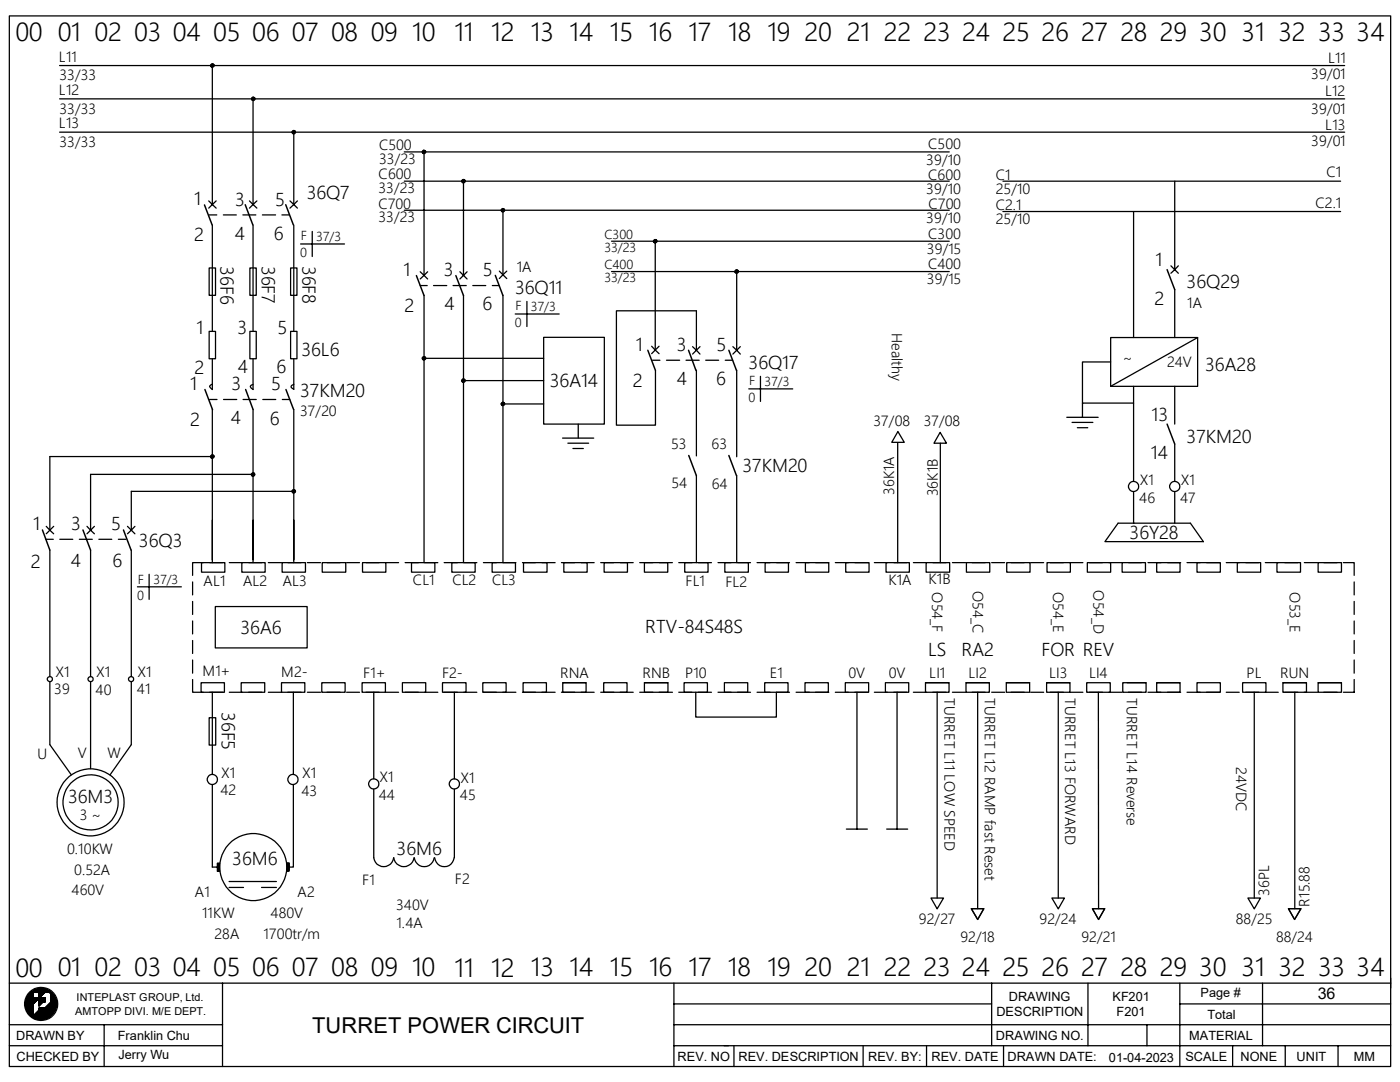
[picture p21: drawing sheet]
<svg xmlns="http://www.w3.org/2000/svg" width="279mm" height="216mm" viewBox="0 0 279 216" stroke-linecap="round" stroke-linejoin="round" font-family="sans-serif">
<defs><g id="words">
<g font-size="5.1">
<text x="3.1" y="8.2">00</text>
<text x="11.5" y="8.2">01 02 03 04 05 06 07 08 09</text>
<text x="82.3" y="8.3">10</text>
<text x="90.7" y="8.3">11</text>
<text x="98.1" y="8.3">12</text>
<text x="106" y="8.2">13</text>
<text x="113.6" y="8.3">14</text>
<text x="121.7" y="8.2">15 16</text>
<text x="137.4" y="8.3">17</text>
<text x="145.3" y="8.2">18 19 20</text>
<text x="169" y="8.3">21</text>
<text x="176.4" y="8.2">22 23 24 25 26 27 28 29 30 31 32 33 34</text>
<text x="3.1" y="194.9">00</text>
<text x="11.5" y="194.8">01 02 03 04</text>
<text x="42.5" y="194.8">05 06 07 08 09 10</text>
<text x="90.7" y="194.9">11 12</text>
<text x="106" y="194.8">13</text>
<text x="113.6" y="194.8">14 15 16 17 18 19</text>
<text x="160.6" y="194.8">20</text>
<text x="169" y="194.8">21 22</text>
<text x="184.3" y="194.8">23</text>
<text x="192" y="194.8">24</text>
<text x="200.1" y="194.8">25 26</text>
<text x="215.8" y="194.8">27</text>
<text x="223.6" y="194.8">28 29 30</text>
<text x="247.8" y="194.8">31</text>
<text x="255.1" y="194.8">32 33 34</text>
</g>
<text font-size="4.4" x="62.3" y="206">TURRET POWER CIRCUIT</text>
<g font-size="3.6">
<text x="38.7" y="41">1</text>
<text x="46.9" y="41">3</text>
<text x="54.9" y="41.1">5</text>
<text x="61.2" y="39.8">36Q7</text>
<text x="46.9" y="47.8">4</text>
<text x="54.7" y="47.8">6</text>
<text x="38.7" y="48.1">2</text>
<text x="44" y="53.1" transform="rotate(90 44 53.1)">36F6</text>
<text x="52.3" y="53" transform="rotate(90 52.3 53)">36F7</text>
<text x="60.4" y="53" transform="rotate(90 60.4 53)">36F8</text>
<text x="230.6" y="53.2">1</text>
<text x="80.5" y="55">1</text>
<text x="88.6" y="55.1">3</text>
<text x="96.4" y="55.1">5</text>
<text x="102.8" y="58.7">36Q11</text>
<text x="236.8" y="57.5">36Q29</text>
<text x="80.7" y="62.2">2</text>
<text x="88.7" y="61.9">4</text>
<text x="96.3" y="61.9">6</text>
<text x="230.4" y="60.8">2</text>
<text x="39.2" y="66.5">1</text>
<text x="47.4" y="66.6">3</text>
<text x="55.4" y="66.6">5</text>
<text x="60.2" y="71.1">36L6</text>
<text x="126.9" y="70">1</text>
<text x="135.1" y="70">3</text>
<text x="143" y="70.1">5</text>
<text x="38" y="77.8">1</text>
<text x="38.8" y="74.6">2</text>
<text x="46.2" y="77.9">3</text>
<text x="47.5" y="74.3">4</text>
<text x="54.1" y="77.9">5</text>
<text x="55.2" y="74.4">6</text>
<text x="109.7" y="77.3">36A14</text>
<text x="126.3" y="77.1">2</text>
<text x="135.1" y="76.8">4</text>
<text x="143" y="76.9">6</text>
<text x="149.4" y="73.7">36Q17</text>
<text x="240.5" y="74">36A28</text>
<text x="59.9" y="79.2">37KM20</text>
<text x="229.8" y="84">13</text>
<text x="38" y="85">2</text>
<text x="46.1" y="84.7">4</text>
<text x="53.8" y="84.7">6</text>
<text x="236.8" y="88.4">37KM20</text>
<text x="148.2" y="94.2">37KM20</text>
<text x="229.7" y="91.6">14</text>
<text x="6.6" y="105.7">1</text>
<text x="14.2" y="105.7">3</text>
<text x="22.2" y="105.7">5</text>
<text x="225.4" y="107.5">36Y28</text>
<text x="6.2" y="113.4">2</text>
<text x="14.1" y="113.1">4</text>
<text x="22.4" y="113.1">6</text>
<text x="27.7" y="109.1">36Q3</text>
<text x="48" y="126.5">36A6</text>
<text x="128.8" y="126.3">RTV-84S48S</text>
<text x="185.3" y="130.9">LS</text>
<text x="191.9" y="130.9">RA2</text>
<text x="207.9" y="130.9">FOR REV</text>
<text x="44.2" y="142.1" transform="rotate(90 44.2 142.1)">36F5</text>
<text x="13.6" y="160.2">36M3</text>
<text x="46.4" y="172.6">36M6</text>
<text x="79.2" y="170.7">36M6</text>
</g>
<text font-size="3.2" x="263" y="199.4">36</text>
<g font-size="2.9">
<text x="11.8" y="12.3">L11</text>
<text x="11.9" y="16">33/33</text>
<text x="261.7" y="15.7">39/01</text>
<text x="265" y="12.6">L11</text>
<text x="11.8" y="19.1">L12</text>
<text x="11.9" y="22.6">33/33</text>
<text x="261.7" y="22.7">39/01</text>
<text x="264.5" y="19.1">L12</text>
<text x="11.8" y="25.6">L13</text>
<text x="11.9" y="29.3">33/33</text>
<text x="75.6" y="30">C500</text>
<text x="185.3" y="29.8">C500</text>
<text x="261.7" y="29">39/01</text>
<text x="264.5" y="25.9">L13</text>
<text x="75.6" y="35.8">C600</text>
<text x="75.6" y="32.6">33/23</text>
<text x="184.9" y="32.9">39/10</text>
<text x="185.3" y="35.9">C600</text>
<text x="198.7" y="35.9">C1</text>
<text x="264.8" y="35.4">C1</text>
<text x="75.5" y="38.5">33/23</text>
<text x="75.6" y="41.6">C700</text>
<text x="184.9" y="38.7">39/10</text>
<text x="185.3" y="41.7">C700</text>
<text x="198.7" y="38.7">25/10</text>
<text x="198.7" y="42">C2.1</text>
<text x="262.6" y="41.4">C2.1</text>
<text x="75.5" y="44.3">33/23</text>
<text x="184.9" y="44.5">39/10</text>
<text x="185.3" y="47.7">C300</text>
<text x="198.7" y="44.6">25/10</text>
<text x="185" y="50.6">39/15</text>
<text x="185.2" y="53.8">C400</text>
<text x="103.1" y="54.2">1A</text>
<text x="185" y="56.7">39/15</text>
<text x="236.9" y="61.6">1A</text>
<text x="178" y="66.4" transform="rotate(90 178 66.4)">Healthy</text>
<text x="224.1" y="72.4">~</text>
<text x="232.9" y="73.3">24V</text>
<text x="59.9" y="82.9">37/20</text>
<text x="133.9" y="89.6">53</text>
<text x="142" y="89.6">63</text>
<text x="174.3" y="85.1">37/08</text>
<text x="184.4" y="85.1">37/08</text>
<text x="134" y="97.5">54</text>
<text x="142.1" y="97.5">64</text>
<text x="178.5" y="98.8" transform="rotate(-90 178.5 98.8)">36K1A</text>
<text x="187.2" y="99.1" transform="rotate(-90 187.2 99.1)">36K1B</text>
<text x="227.4" y="100.4">46</text>
<text x="227.5" y="96.8">X1</text>
<text x="235.5" y="100.3">47</text>
<text x="235.7" y="96.8">X1</text>
<text x="40.6" y="116.9">AL1</text>
<text x="48.5" y="116.8">AL2</text>
<text x="56.4" y="116.8">AL3</text>
<text x="82.4" y="116.8">CL1</text>
<text x="90.3" y="116.8">CL2</text>
<text x="98.2" y="116.8">CL3</text>
<text x="136.8" y="116.9">FL1</text>
<text x="144.8" y="117.1">FL2</text>
<text x="177.3" y="116.7">K1A</text>
<text x="185.3" y="116.6">K1B</text>
<text x="186.1" y="118.2" transform="rotate(90 186.1 118.2)">O54_F</text>
<text x="194.1" y="117.9" transform="rotate(90 194.1 117.9)">O54_C</text>
<text x="210.2" y="118.1" transform="rotate(90 210.2 118.1)">O54_E</text>
<text x="218.2" y="117.8" transform="rotate(90 218.2 117.8)">O54_D</text>
<text x="257.4" y="118.2" transform="rotate(90 257.4 118.2)">O53_E</text>
<text x="11.1" y="135">X1</text>
<text x="19.2" y="135.1">X1</text>
<text x="27.4" y="135">X1</text>
<text x="40.4" y="135">M1+</text>
<text x="56.1" y="135">M2-</text>
<text x="72.5" y="135.2">F1+</text>
<text x="88.2" y="135.3">F2-</text>
<text x="111.8" y="135.3">RNA</text>
<text x="128.2" y="135.3">RNB</text>
<text x="136.7" y="135.3">P10</text>
<text x="153.6" y="135.3">E1</text>
<text x="169.3" y="135.3">0V</text>
<text x="177.4" y="135.3">0V</text>
<text x="185.5" y="135.3">LI1</text>
<text x="193.3" y="135.3">LI2</text>
<text x="209.4" y="135.3">LI3</text>
<text x="217.4" y="135.3">LI4</text>
<text x="248.8" y="135.3">PL</text>
<text x="255.5" y="135.3">RUN</text>
<text x="10.8" y="138.6">39</text>
<text x="19.1" y="138.6">40</text>
<text x="27.3" y="138.6">41</text>
<text x="188.5" y="139.3" transform="rotate(90 188.5 139.3)">TURRET L11 LOW SPEED</text>
<text x="196.6" y="139.3" transform="rotate(90 196.6 139.3)">TURRET L12 RAMP fast Reset</text>
<text x="212.6" y="139.3" transform="rotate(90 212.6 139.3)">TURRET L13 FORWARD</text>
<text x="224.9" y="139.3" transform="rotate(90 224.9 139.3)">TURRET L14 Reverse</text>
<text x="7.5" y="151.4">U</text>
<text x="15.5" y="151.3">V</text>
<text x="21.4" y="151.3">W</text>
<text x="44.1" y="155.2">X1</text>
<text x="60.3" y="155.2">X1</text>
<text x="246.7" y="153" transform="rotate(90 246.7 153)">24VDC</text>
<text x="44" y="158.7">42</text>
<text x="60.2" y="158.7">43</text>
<text x="75.6" y="159.6">44</text>
<text x="75.7" y="156.1">X1</text>
<text x="91.8" y="159.7">45</text>
<text x="91.9" y="156.2">X1</text>
<text x="15.9" y="163.5">3 ~</text>
<text x="13.4" y="170.3">0.10KW</text>
<text x="14.3" y="178.6">460V</text>
<text x="14.8" y="174.5">0.52A</text>
<text x="38.9" y="179">A1</text>
<text x="59.4" y="179">A2</text>
<text x="72.3" y="176.7">F1</text>
<text x="90.8" y="176.4">F2</text>
<text x="253.3" y="178.7" transform="rotate(-90 253.3 178.7)">36PL</text>
<text x="40.3" y="183.2">11KW</text>
<text x="54" y="183.2">480V</text>
<text x="79" y="181.6">340V</text>
<text x="79.1" y="185.1">1.4A</text>
<text x="183.4" y="184.3">92/27</text>
<text x="207.5" y="184.3">92/24</text>
<text x="246.6" y="184.3">88/25</text>
<text x="261.4" y="180.9" transform="rotate(-90 261.4 180.9)">R15.88</text>
<text x="42.8" y="187.3">28A</text>
<text x="52.6" y="187.3">1700tr/m</text>
<text x="191.7" y="187.9">92/18</text>
<text x="215.8" y="187.9">92/21</text>
<text x="254.7" y="187.9">88/24</text>
</g>
<g font-size="2.5">
<text x="60" y="47.8">F</text>
<text x="120.7" y="47.7">C300</text>
<text x="59.9" y="51.3">0</text>
<text x="63.1" y="48">37/3</text>
<text x="120.6" y="50.4">33/23</text>
<text x="120.7" y="53.7">C400</text>
<text x="120.6" y="56.3">33/23</text>
<text x="102.7" y="65.3">0</text>
<text x="102.9" y="61.8">F</text>
<text x="106" y="62.1">37/3</text>
<text x="149.5" y="76.7">F</text>
<text x="152.6" y="77">37/3</text>
<text x="149.4" y="80.2">0</text>
<text x="27.3" y="119.7">0</text>
<text x="27.5" y="116.6">F</text>
<text x="30.6" y="116.5">37/3</text>
<text x="198.8" y="202.8">DESCRIPTION</text>
<text x="201.3" y="199.7">DRAWING</text>
<text x="222" y="199.7">KF201</text>
<text x="222.8" y="202.7">F201</text>
<text x="239.6" y="198.9">Page #</text>
<text x="241" y="203.3">Total</text>
<text x="3.2" y="207.5">DRAWN BY</text>
<text x="23.5" y="207.5">Franklin Chu</text>
<text x="198.8" y="207.5">DRAWING NO.</text>
<text x="237.3" y="207.5">MATERIAL</text>
<text x="3.3" y="211.6">CHECKED BY</text>
<text x="23.6" y="211.4">Jerry Wu</text>
<text x="135.2" y="211.6">REV. NO REV. DESCRIPTION</text>
<text x="173.2" y="211.6">REV. BY:</text>
<text x="185.9" y="211.6">REV. DATE</text>
<text x="201.1" y="211.6">DRAWN DATE:</text>
<text x="221.3" y="211.9">01-04-2023</text>
<text x="236.6" y="211.6">SCALE</text>
<text x="247.6" y="211.6">NONE</text>
<text x="258.7" y="211.6">UNIT</text>
<text x="270.2" y="211.6">MM</text>
</g>
<g font-size="2.2">
<text x="15" y="202.4">AMTOPP DIVI. M/E DEPT.</text>
<text x="15.3" y="199.8">INTEPLAST GROUP, Ltd.</text>
</g>
</g></defs>
<g fill="none" stroke="#000" stroke-width=".25">
<path d="M1.9 3.2h275.6v209.6h-275.6zM11.9 13.1h256.5M11.9 19.7h256.5M42.3 12.7l-.3 .3M42.4 13.1v27.7M42.5 12.7l-.4 .5M42.6 12.8l-.5 .5M42.7 12.9l-.5 .5M42.8 13.1l-.4 .3M50.5 19.4l-.3 .2M50.5 19.7v21.1M50.6 19.4l-.4 .4"/>
<path d="M50.8 19.5l-.5 .4M50.8 19.6l-.4 .4M50.9 19.7l-.4 .4M11.9 26.4h256.5M58.6 26l-.3 .3M58.6 26.4v14.4M58.8 26l-.5 .5M58.8 26.1l-.4 .5M58.9 26.2l-.4 .5M59 26.3l-.4 .4M80.7 36.2h108.7M80.7 30.3h108.7"/>
<path d="M84.5 30l-.2 .3M84.6 30.3v24.6M84.7 30l-.4 .4M84.8 30.1l-.4 .5M84.9 30.2l-.4 .4M85 30.3l-.4 .3M92.4 35.8l-.2 .3M92.5 36.2v18.7M92.6 35.8l-.4 .4M92.7 35.9l-.5 .5M92.8 36l-.5 .4M92.8 36.1l-.3 .4"/>
<path d="M200.2 36.2h67.3M234.4 36.2v17.6M41.7 40.1l1.4 1.4M41.7 53.5h1.3v5.4h-1.3zM41.8 42.9h1.5M42.4 44.9v21.2M43.1 40.1l-1.4 1.4M44.6 42.9h2.6M48.5 42.9h2.6M49.8 40.1l1.5 1.4M49.9 53.5h1.2v5.4h-1.2zM50.5 44.9v21.2"/>
<path d="M51.3 40.1l-1.5 1.4M52.4 42.9h2.6M56.3 42.9h1.4M57.9 40.1l1.5 1.4M58 53.5h1.3v5.4h-1.3zM58.6 44.9v21.2M59.4 40.1l-1.5 1.4M60 48.7h8.7M62.3 46.2v5M80.7 42h108.7M83.9 57h1.4M83.9 54.2l1.4 1.5"/>
<path d="M84.6 58.9v53.4M85.3 54.2l-1.4 1.5M86.5 57h2.7M90.4 57h2.6M91.8 54.2l1.4 1.5M92.5 58.9v53.4M93.2 54.2l-1.4 1.5M94.4 57h2.5M98.3 57h1.3M99.7 54.1l1.4 1.5M100.3 41.6l-.3 .3M100.4 58.9v53.4h2.6"/>
<path d="M100.4 42v12.8M100.5 41.7l-.5 .4M100.6 41.7l-.5 .5M100.7 41.8l-.5 .4M100.7 42l-.3 .3M101.1 54.1l-1.4 1.5M122 54.2h67.4M122 48.1h67.4M130.7 47.8l-.3 .3M130.8 48.1v21.7M130.9 47.8l-.5 .5M131 47.9l-.5 .4"/>
<path d="M131.1 48l-.5 .4M131.1 48.1l-.3 .4M146.9 53.8l-.2 .3M147 54.2v15.7M147.1 53.8l-.4 .5M147.2 53.9l-.5 .5M147.3 54l-.4 .5M147.4 54.2l-.4 .3M200.2 42.2h67.3M226.2 42.2v25.2M233.7 53l1.5 1.5M234.4 57.8v9.6"/>
<path d="M235.2 53l-1.5 1.5M41.7 66.1h1.3v5.5h-1.3zM41.8 79.7h1.5M42.4 71.6v6.1l-.6-.6 .6-.4M44.6 79.7h2.6M48.5 79.7h2.6M49.9 66.1h1.2v5.5h-1.2zM50.5 71.6v6.1l-.5-.6 .5-.4M52.5 79.7h2.5M56.3 79.7h1.5M58 66.1h1.3v5.5h-1.3zM58.6 71.6v6.1l-.5-.5 .1-.3 .4-.2"/>
<path d="M84.5 71.2l-.2 .2M84.6 71.5h23.9M84.7 71.2l-.4 .4M84.8 71.2l-.4 .5M84.9 71.3l-.4 .5M85 71.5l-.4 .3M92.4 75.6l-.2 .3M92.5 75.9h16M92.6 75.6l-.4 .5M92.7 75.7l-.5 .5M92.8 75.8l-.5 .5M92.8 75.9l-.3 .4"/>
<path d="M102.8 62.7h8.8M105.2 60.2v5M108.5 67.3h12.1v17.3h-12.1zM130 69.1l1.5 1.5M130.2 71.9h1.5M131.5 69.1l-1.5 1.5M133 71.9h2.6M136.9 71.9h2.6M138.2 69.2l1.5 1.5M139 69.9v-7.9h-16v22.8h7.8v-10.9M139 73.9v17.1M139.7 69.2l-1.5 1.5"/>
<path d="M140.8 71.9h2.6M144.7 71.9h1.5M146.3 69.2l1.4 1.5M147 73.9v17.2M147.7 69.2l-1.4 1.5M149.4 77.6h8.8M151.8 75.1v5M221.7 72.2h-5.7v11.1M221.7 67.4h17.3v9.7h-17.3zM226.2 77.1v18.9M234.4 77.1v7.5M239 67.4l-17.3 9.7"/>
<path d="M42.3 90.8l-.3 .3M42.4 81.7v30.6M42.4 91.1h-32.5v14.7M42.5 90.8l-.4 .4M42.6 90.8l-.5 .6M42.7 91l-.5 .4M42.7 91.1l-.3 .3M50.5 94.4l-.3 .2M50.5 81.7v30.6M50.5 94.7h-32.4v11.1M50.6 94.4l-.4 .4M50.8 94.4l-.6 .5"/>
<path d="M50.8 94.5l-.4 .5M50.8 94.7l-.3 .3M58.5 97.7l-.2 .3M58.6 81.7v30.6M58.6 98h-32.4v7.8M58.7 97.7l-.4 .4M58.8 97.8l-.4 .5M58.9 97.9l-.4 .4M59 98l-.4 .4M100.3 80.3l-.3 .2M100.4 80.6h8.1M100.5 80.3l-.5 .4"/>
<path d="M100.6 80.3l-.5 .5M100.7 80.4l-.5 .5M100.7 80.6l-.3 .3M112.3 87.4h6.2M113.3 88.4h4.2M114.3 89.5h2.1M115.4 84.6v2.8M139 94.9v17.4M147 94.9v17.4M179.2 88.3v24M179.2 86.1l1.3 2.2h-2.5zM187.6 86.3l1.3 2.1h-2.5z"/>
<path d="M187.7 88.4v23.9M212.9 83.3h6.3M214 84.3h4.1M215 85.3h2.1M216 80.4h10.2M226.2 98.1v6.3M234.4 98.1v6.3h-8.2M234.4 88.6v7.4M9.1 107.6h1.5M9.2 105l1.5 1.5M9.9 109.8v25.2M10.7 105l-1.5 1.5"/>
<path d="M11.9 107.6h2.6M15.8 107.6h2.6M17.4 105l1.4 1.5M18.1 109.8v25.2M18.8 105l-1.4 1.5M19.7 107.6h2.6M23.6 107.6h1.5M25.4 105l1.5 1.5M26.2 109.8v25.2M26.9 105l-1.5 1.5M27.4 117.1h8.8M29.8 114.6v5"/>
<path d="M38.4 116.1v2.6M40.2 112.3h4.7v1.9h-4.7zM40.6 112.3h-2.2v2.5M41.9 112.3h2.5M45.8 112.3h2.5M48.3 112.3h4.6v1.9h-4.6zM49.7 112.3h2.5M53.6 112.3h2.6M56.3 112.3h4.7v1.9h-4.7zM57.4 112.3h2.7M61.3 112.3h2.7M64.3 112.3h4.7v1.9h-4.7z"/>
<path d="M65.3 112.3h2.6M69.2 112.3h2.6M72.3 112.3h4.7v1.9h-4.7zM73.1 112.3h2.5M77 112.3h2.5M80.9 112.3h2.6M82.1 112.3h4.7v1.9h-4.7zM84.8 112.3h2.6M88.6 112.3h2.7M90.2 112.3h4.6v1.9h-4.6zM92.6 112.3h2.6M96.5 112.3h2.6"/>
<path d="M98.2 112.3h4.7v1.9h-4.7zM104.3 112.3h2.5M104.5 112.3h4.7v1.9h-4.7zM108.2 112.3h2.6M112.1 112.3h2.6M112.5 112.3h4.7v1.9h-4.7zM116 112.3h2.6M119.9 112.3h2.6M120.6 112.3h4.6v1.9h-4.6zM123.8 112.3h2.6M127.7 112.3h2.6M128.6 112.3h4.7v1.9h-4.7z"/>
<path d="M131.6 112.3h2.6M135.5 112.3h2.6M136.7 112.3h4.6v1.9h-4.6zM139.4 112.3h2.6M143.3 112.3h2.6M144.7 112.3h4.7v1.9h-4.7zM147.2 112.3h2.6M151.1 112.3h2.6M152.7 112.3h4.7v1.9h-4.7zM155 112.3h2.6M158.9 112.3h2.6M160.7 112.3h4.7v1.9h-4.7z"/>
<path d="M162.8 112.3h2.6M166.7 112.3h2.6M168.8 112.3h4.6v1.9h-4.6zM170.6 112.3h2.6M174.5 112.3h2.6M176.8 112.3h4.7v1.9h-4.7zM178.4 112.3h2.6M182.3 112.3h2.6M184.8 112.3h4.7v1.9h-4.7zM186.2 112.3h2.6M190.1 112.3h2.6M192.9 112.3h4.6v1.9h-4.6z"/>
<path d="M194 112.3h2.6M197.9 112.3h2.6M200.9 112.3h4.7v1.9h-4.7zM201.8 112.3h2.6M205.7 112.3h2.6M209 112.3h4.6v1.9h-4.6zM209.6 112.3h2.6M213.5 112.3h2.6M217 112.3h4.7v1.9h-4.7zM217.4 112.3h2.6M221.3 112.3h2.6M223.9 112.3h4.7v1.9h-4.7z"/>
<path d="M225.2 112.3h2.6M226.2 104.4h-3.1l-2.6 3.7h19.7l-2.6-3.7h-3.2M229.1 112.3h2.6M230.8 112.3h4.7v1.9h-4.7zM233 112.3h2.6M236.9 112.3h2.6M238.9 112.3h4.6v1.9h-4.6zM240.8 112.3h2.6M244.7 112.3h2.6M246.9 112.3h4.7v1.9h-4.7zM248.6 112.3h2.6M252.5 112.3h2.6"/>
<path d="M254.8 112.3h4.7v1.9h-4.7zM256.4 112.3h2.6M260.3 112.3h2.6M263.1 112.3h4.6v1.9h-4.6zM264.2 112.3h2.6M268.1 112.3h2.2v2.5M270.3 116.1v2.6M9.9 136.1v12.5l4.3 6M18.1 136.1v17.3M26.2 136.1v12.5l-4.2 6M38.4 135.6v2.5h2.2M38.4 120v2.6"/>
<path d="M38.4 123.9v2.6M38.4 127.8v2.6M38.4 131.7v2.6M40.1 136.2h4.7v1.9h-4.7zM41.9 138.1h2.5M42.4 138.1v16.4M43 121h18.3v8.3h-18.3zM45.8 138.1h2.5M48.1 136.2h4.7v1.9h-4.7zM49.7 138.1h2.5M53.6 138.1h2.6M56.2 136.2h4.6v1.9h-4.6z"/>
<path d="M57.4 138.1h2.7M58.5 138.1v16.4M61.3 138.1h2.7M64.2 136.2h4.7v1.9h-4.7zM65.3 138.1h2.6M69.2 138.1h2.6M72.3 136.2h4.6v1.9h-4.6zM73.1 138.1h2.5M74.6 138.1v17.3M77 138.1h2.5M80.3 136.2h4.7v1.9h-4.7zM80.9 138.1h2.6"/>
<path d="M84.8 138.1h2.6M88.3 136.2h4.7v1.9h-4.7zM88.6 138.1h2.7M90.7 138.1v17.3M92.6 138.1h2.6M96.4 136.2h4.6v1.9h-4.6zM96.5 138.1h2.6M100.4 138.1h2.6M104.3 138.1h2.5M104.4 136.2h4.7v1.9h-4.7zM108.2 138.1h2.6M112.1 138.1h2.6"/>
<path d="M112.3 136.2h4.7v1.9h-4.7zM112.3 136.2h4.7M116 138.1h2.6M119.9 138.1h2.6M120.5 136.2h4.6v1.9h-4.6zM123.8 138.1h2.6M127.7 138.1h2.6M128.6 136.2h4.7v1.9h-4.7zM128.6 136.2h4.7M131.6 138.1h2.6M135.5 138.1h2.6M136.5 136.2h4.7v1.9h-4.7z"/>
<path d="M138.9 138.1v5h16v-5M139.4 138.1h2.6M143.3 138.1h2.6M144.6 136.2h4.6v1.9h-4.6zM147.2 138.1h2.6M151.1 138.1h2.6M152.6 136.2h4.7v1.9h-4.7zM155 138.1h2.6M158.9 138.1h2.6M160.7 136.2h4.6v1.9h-4.6zM162.8 138.1h2.6M166.7 138.1h2.6"/>
<path d="M168.7 136.2h4.7v1.9h-4.7zM170.6 138.1h2.6M171 138.1v27.3M174.5 138.1h2.6M176.7 136.2h4.7v1.9h-4.7zM178.4 138.1h2.6M179 138.1v27.3M182.3 138.1h2.6M184.7 136.2h4.7v1.9h-4.7zM184.7 136.2h4.7M186.2 138.1h2.6M187 138.1v41.1"/>
<path d="M190.1 138.1h2.6M192.8 136.2h4.6v1.9h-4.6zM192.8 136.2h4.6M194 138.1h2.6M195.1 138.1v43.2M197.9 138.1h2.6M200.8 136.2h4.7v1.9h-4.7zM200.8 136.2h4.7M201.8 138.1h2.6M205.7 138.1h2.6M208.9 136.2h4.6v1.9h-4.6zM208.9 136.2h4.6"/>
<path d="M209.6 138.1h2.6M211.2 138.1v41.1M213.5 138.1h2.6M216.9 136.2h4.7v1.9h-4.7zM217.4 138.1h2.6M219.2 138.1v43.2M221.3 138.1h2.6M224.1 136.2h4.6v1.9h-4.6zM224.9 136.2h3.8M225.2 138.1h2.6M229.1 138.1h2.6M230.8 136.2h4.7v1.9h-4.7z"/>
<path d="M230.8 136.2h4.7M233 138.1h2.6M236.9 138.1h2.6M238.9 136.2h4.6v1.9h-4.6zM240.8 138.1h2.6M244.7 138.1h2.6M248 136.2h4.6v1.9h-4.6zM248.6 138.1h2.6M250.3 138.1v41.1M252.5 138.1h2.6M256 136.2h4.7v1.9h-4.7zM256 136.2h4.7"/>
<path d="M256.4 138.1h2.6M258.4 138.1v43.2M260.3 138.1h2.6M263.1 136.2h4.6v1.9h-4.6zM263.1 136.2h4.6M264.2 138.1h2.6M270.3 120v2.6M270.3 123.9v2.6M270.3 127.8v2.6M270.3 131.7v2.6M270.3 135.6v2.5h-2.2M41.7 143.2h1.4v5.5h-1.4z"/>
<path d="M42.4 156.6v16.4h1.4l-.4 .4M58.5 156.6v16.4h-1.2M74.6 157.5v13.7a2 2 0 0 0 2 1.7 2 2 0 0 0 2-1.7 2.05 2.05 0 0 0 2 1.7 2.05 2.05 0 0 0 2-1.7M90.7 157.5l-.1 13.7a1.96 1.96 0 0 1-1.9 1.7 1.96 1.96 0 0 1-2-1.7M43.4 172.3h.1M43.6 172.3l-.2 .3M43.8 172.6l-.4 .5M43.8 172.8l-.4 .5M43.8 172.3l-.4 .4M43.8 172.4l-.4 .5M43.8 173.2l-.4 .5M43.8 173.4l-.4 .4"/>
<path d="M43.8 173.6l-.3 .3M43.9 173.7l-.2 .2M43.9 172.3h-.5v1.6h.5M45.7 175.9h9.5M45.7 177.1h2.9M52.2 177.1h3M57.2 172.2h.5v1.6h-.5M57.3 172.2l-.1 .1M57.4 172.2l-.2 .3M57.7 172.2l-.5 .4M57.7 172.7l-.4 .5M57.7 172.9l-.4 .5"/>
<path d="M57.7 172.3l-.4 .5M57.7 172.6l-.4 .4M57.7 173.1l-.5 .5M57.7 173.3l-.5 .5M57.7 173.5l-.3 .3M57.7 173.7l-.2 .1M82.7 171.2a2 2 0 0 0 2 1.7 2 2 0 0 0 2-1.7M168.9 165.4h4.2M177 165.4h4.1M185.8 179.2h2.5l-1.3 2.2zM209.9 179.2h2.5l-1.2 2.2zM249 179.2h2.5l-1.2 2.2z"/>
<path d="M1.9 196.2h275.6M6.2 198l-.4 .4M6.5 197.8l-.9 .8M6.6 198.1l-1.4 1.4M6.6 198.2l-1.4 1.4M6.6 198.2l-1.4 1.5M6.6 198.3l-1.4 1.5M6.6 198.3l-1.4 1.6M6.6 198.4l-1.4 1.5M6.6 198.6l-1.5 1.6M6.6 198.7l-1.5 1.5M6.6 198.8l-1.5 1.5"/>
<path d="M6.6 198.8l-1.5 1.6M6.6 198.9l-1.5 1.5 1.5-1.4M6.6 199l-1.5 1.6M6.6 199.1l-1.5 1.5M6.6 199.2l-1.5 1.5M6.7 197.7l-1.2 1.1M6.8 199.2l-1.6 1.6M6.8 197.6l-1.3 1.4M6.9 199.2l-1.7 1.7M6.9 197.5l-1.5 1.6M7 199.2l-1.8 1.8M7.1 197.5l-1.8 1.7"/>
<path d="M7.1 199.2l-1.9 1.9M7.2 197.4l-1.9 1.9M7.2 198l.8-.7-.8 .7M7.2 199.2l-2 1.9M7.2 199.2l-2 2M7.3 197.4l-2.1 2M7.3 199.2l-2.1 2.1M7.4 197.4l-.7 .6M7.4 199.2l-2.1 2.1 2.2-2.1M7.5 197.4l-.7 .6M7.5 197.3l-.6 .7M7.5 199.2l-2.2 2.2"/>
<path d="M7.6 199.2l-2.3 2.3M7.6 197.3l-.7 .7M7.7 197.3l-.7 .7M7.8 199.1l1.6-1.6-4.1 4M7.8 197.3l-.7 .7M7.8 198.6l1.3-1.2-1.3 1.3M7.8 197.8v1.3h-1.3M7.9 197.3l-.8 .7M7.9 199.1v.1M8 199.2l-.2 .1M8 199.1l-.2 .2M8.1 197.3l-.8 .7"/>
<path d="M8.1 199.1l-.3 .3 .3-.2M8.2 197.2l-.8 .8M8.2 199.1l-.4 .4M8.2 197.2l-.7 .8M8.2 199.2l-.4 .4M8.3 197.3l-.8 .7M8.3 199.1l-.5 .5 .5-.4M8.4 197.3l-.8 .7M8.4 199.1l-.6 .6M8.4 197.3l-.7 .7M8.4 199.2l-.6 .6M8.5 197.3l-.8 .7"/>
<path d="M8.5 199.1l-.7 .8M8.6 199.2l-.8 .7M8.6 199.1l-.8 .8M8.6 197.3l-.8 .8M8.6 199.2l-.8 .8M8.7 197.3l-.9 .9M8.7 199.1l-.9 1M8.8 199.1l-1 1 1-.9M8.8 197.3l-1 1M8.9 199.1l-1.1 1.1M8.9 197.3l-1.1 1.1M8.9 199.1l-1.1 1.1 1.1-1"/>
<path d="M8.9 197.4l-1.1 1.1 1.2-1.1M9 199.4l-1.2 1.2M9 199.5l-1.2 1.2M9 199.7l-.3 .2M9 199.9h-.2M9 199.1l-1.2 1.2 1.2-1.1M9 199.1l-1.2 1.3 1.2-1.2M9 199.2l-1.2 1.2 1.2-1.1M9 199.3l-1.2 1.2 1.2-1.1M9 199.3l-1.2 1.3M9 199.4l-1.2 1.3M9 199.5l-.4 .4"/>
<path d="M9 199.7l-.2 .2 .2-.3-.3 .3M9 199.8v.1M9 199.1h-1.2v1.6l.8-.8M9 199.1v.8h-.4M9.1 197.4l-1.3 1.4M9.3 197.4l-1.5 1.5M9.3 197.4l-1.5 1.6M9.4 197.5l-4 4.1 2.3-2.4M9.5 197.5l-.5 .5M9.6 197.6l-.5 .4M9.7 198l.2-.2-.2 .2M9.7 197.6l-.5 .4"/>
<path d="M9.7 197.7l-.4 .3M9.7 197.7l-.3 .3M9.8 197.7l-.4 .3M9.8 197.7l-.3 .3M9.8 198l.2-.1-.1 .1M9.9 197.9l.3 .3M9.9 197.7l-.3 .3M10 197.8l-.2 .2M10 198.1l.2-.1-.2 .2M10.1 197.9l-.2 .2 .2-.1M10.1 199.9l.9-.8-4.1 4.1M10.2 198l-.1 .2 .2-.1"/>
<path d="M10.3 198.2v1.7l-1.3 1.3h-1.2v.4l-1.3 1.2M10.3 198.1l-.2 .2M10.3 198.1l-.2 .3M10.4 198.2l-.3 .2M10.4 198.2l-.3 .4M10.5 198.3l-.4 .4M10.5 198.3l-.4 .5M10.6 198.4l-.5 .4M10.6 198.4l-.5 .5M10.6 198.5l-.5 .5M10.7 198.5l-.6 .6 .6-.6M10.7 198.6l-.6 .6"/>
<path d="M10.8 198.6l-.7 .6M10.8 198.7l-.7 .6M10.8 198.7l-.7 .7M10.8 198.8l-.7 .7M10.9 198.8l-.8 .8M10.9 198.9l-.8 .7M10.9 198.9l-.8 .8M11 199l-.9 .8M11 199l-.9 .9M11 199.1l-4 4.1M11 199.2l-3.9 4M11.1 199.3l-3.9 3.9"/>
<path d="M11.1 199.4l-3.9 3.8M11.1 199.4l-3.8 3.9M11.1 199.5l-3.7 3.8 3.8-3.7M11.2 199.7l-3.6 3.6M11.2 199.8l-3.6 3.6M11.2 199.8l-3.5 3.6M11.2 199.9l-3.5 3.5M11.3 199.9l-3.5 3.5M44.4 196.2v8.3M134.5 196.2v16.6M193.8 181.3h2.5l-1.2 2.2zM197.9 196.2v12.5"/>
<path d="M217.1 196.2v12.5M218 181.3h2.5l-1.3 2.2zM235.5 196.2v16.6M252 196.2v12.5M257.1 181.3h2.5l-1.2 2.2zM277.5 195.2v1.9M1.9 204.5h42.5M1.9 208.7h42.5M5.1 200l1.5-1.5-1.5 1.6M6.6 200.4l-1.2 1.3M6.6 200.5l-1.1 1.3M6.6 200.7l-1.1 1.1"/>
<path d="M6.6 200.7l-1.1 1.2M6.6 200.9l-1 1.1M6.6 201l-1 1M6.6 201.1l-.9 1M6.6 201.2l-.9 .9 .9-.8M6.6 201.3l-.8 .9M6.6 201.4l-.8 .9M6.6 201.6l-.7 .8M6.6 201.7l-.7 .7M6.6 201.9l-.6 .6M6.6 202l-.5 .6M6.6 202.1l-.5 .5"/>
<path d="M6.6 200.4l-1.2 1.2M6.6 201.5l-.8 .8M6.6 201.8l-.6 .6M6.6 201.8l-.6 .7M6.6 201.9l-.5 .7M6.6 202.1l-.4 .5M6.6 202.2l-.4 .5 .4-.4M6.6 202.4l-.3 .3M6.6 202.4l-.3 .4M6.6 202.6l-.2 .2M7.5 203.3l3.7-3.7-3.7 3.7M7.8 201.1h.1"/>
<path d="M7.9 201.1l-.1 .1M8 201.1l-.2 .2M8.2 201.1l-.4 .4M8.3 201.1l-1.9 1.8M8.3 201.1l-1.8 1.8M8.4 201.1l-1.8 1.8 1.9-1.8M8.6 201.1l-2 1.9M8.7 201.1l-2 1.9M8.7 201.1l-1.9 2M8.8 201.1l-2 2M8.9 201.1l-2 2M10.7 202.1l-.7 .7"/>
<path d="M10.8 201.9l-1 1M10.9 201.8l-1.2 1.2M11 201.6l-1.5 1.5M11 201.5l-1.6 1.7M11.1 201.3l-1.9 1.9M11.1 201.4l-1.8 1.8M11.1 201.2l-2 2.1M11.2 201l-2.3 2.3M11.2 201.1l-2.2 2.2M11.2 200.8l-2.6 2.6M11.2 200.8l-2.5 2.6M11.2 200.9l-2.4 2.4"/>
<path d="M11.3 200l-3.4 3.4M11.3 200.1l-3.4 3.3M11.3 200.1l-3.3 3.3M11.3 200.2l-3.3 3.2M11.3 200.3l-3.2 3.1M11.3 200.3l-3.1 3.1 3.1-3M11.3 200.4l-3 3M11.3 200.5l-2.9 2.9M11.3 200.6l-2.8 2.8M11.3 200.7l-2.7 2.7M20.8 204.5v8.3M44.4 204.5v8.3"/>
<path d="M134.5 204.5h143M134.5 208.7h143M134.5 200.3h63.4M146.5 208.7v4.1M172.3 208.7v4.1M184.9 208.7v4.1M200.3 208.7v4.1M228.9 204.5v4.2M235.5 200.3h42M246 208.7v4.1M256.5 208.7v4.1M267 208.7v4.1"/>
<circle cx="42.4" cy="13.1" r=".34"/>
<circle cx="50.5" cy="19.7" r=".34"/>
<circle cx="58.6" cy="26.4" r=".34"/>
<circle cx="84.6" cy="30.3" r=".34"/>
<circle cx="92.5" cy="36.1" r=".34"/>
<circle cx="100.4" cy="41.9" r=".34"/>
<circle cx="130.8" cy="48.1" r=".34"/>
<circle cx="147" cy="54.2" r=".34"/>
<circle cx="84.6" cy="71.5" r=".34"/>
<circle cx="92.5" cy="75.9" r=".34"/>
<circle cx="42.4" cy="91.1" r=".34"/>
<circle cx="50.5" cy="94.7" r=".34"/>
<circle cx="58.6" cy="98" r=".34"/>
<circle cx="100.4" cy="80.6" r=".34"/>
<circle cx="226.2" cy="97.1" r="1.02"/>
<circle cx="234.4" cy="97.1" r="1.02"/>
<circle cx="10" cy="135.5" r=".51"/>
<circle cx="18.1" cy="135.5" r=".51"/>
<circle cx="26.2" cy="135.5" r=".51"/>
<circle cx="42.4" cy="155.5" r="1.02"/>
<circle cx="58.5" cy="155.5" r="1.02"/>
<circle cx="74.6" cy="156.4" r="1.02"/>
<circle cx="90.7" cy="156.4" r="1.02"/>
<circle cx="18.1" cy="160.1" r="5.5"/>
<circle cx="18.1" cy="160.1" r="6.7"/>
<circle cx="50.5" cy="173" r="6.7"/>
<circle cx="8.2" cy="200.3" r="3.3"/>
</g>
<g fill="none" stroke="#000" stroke-width=".3">
<path d="M40.8 40.9l1.5 4M48.9 40.9l1.6 4M57 40.9l1.5 4M83.1 55l1.5 4M91 55l1.5 4M98.8 54.9l1.6 4.1M232.9 53.8l1.5 4M40.9 77.7l1.5 4M49 77.7l1.5 4M57.1 77.7l1.5 4M129.3 69.9l1.5 4M137.4 69.9l1.5 4"/>
<path d="M145.5 69.9l1.5 4M137.5 90.9l1.5 4M145.5 90.9l1.5 4M232.9 84.6l1.5 4M8.5 105.7l1.4 4.1M16.6 105.7l1.5 4.1M24.6 105.7l1.6 4.1"/>
</g>
<use href="#words"/>
</svg>
